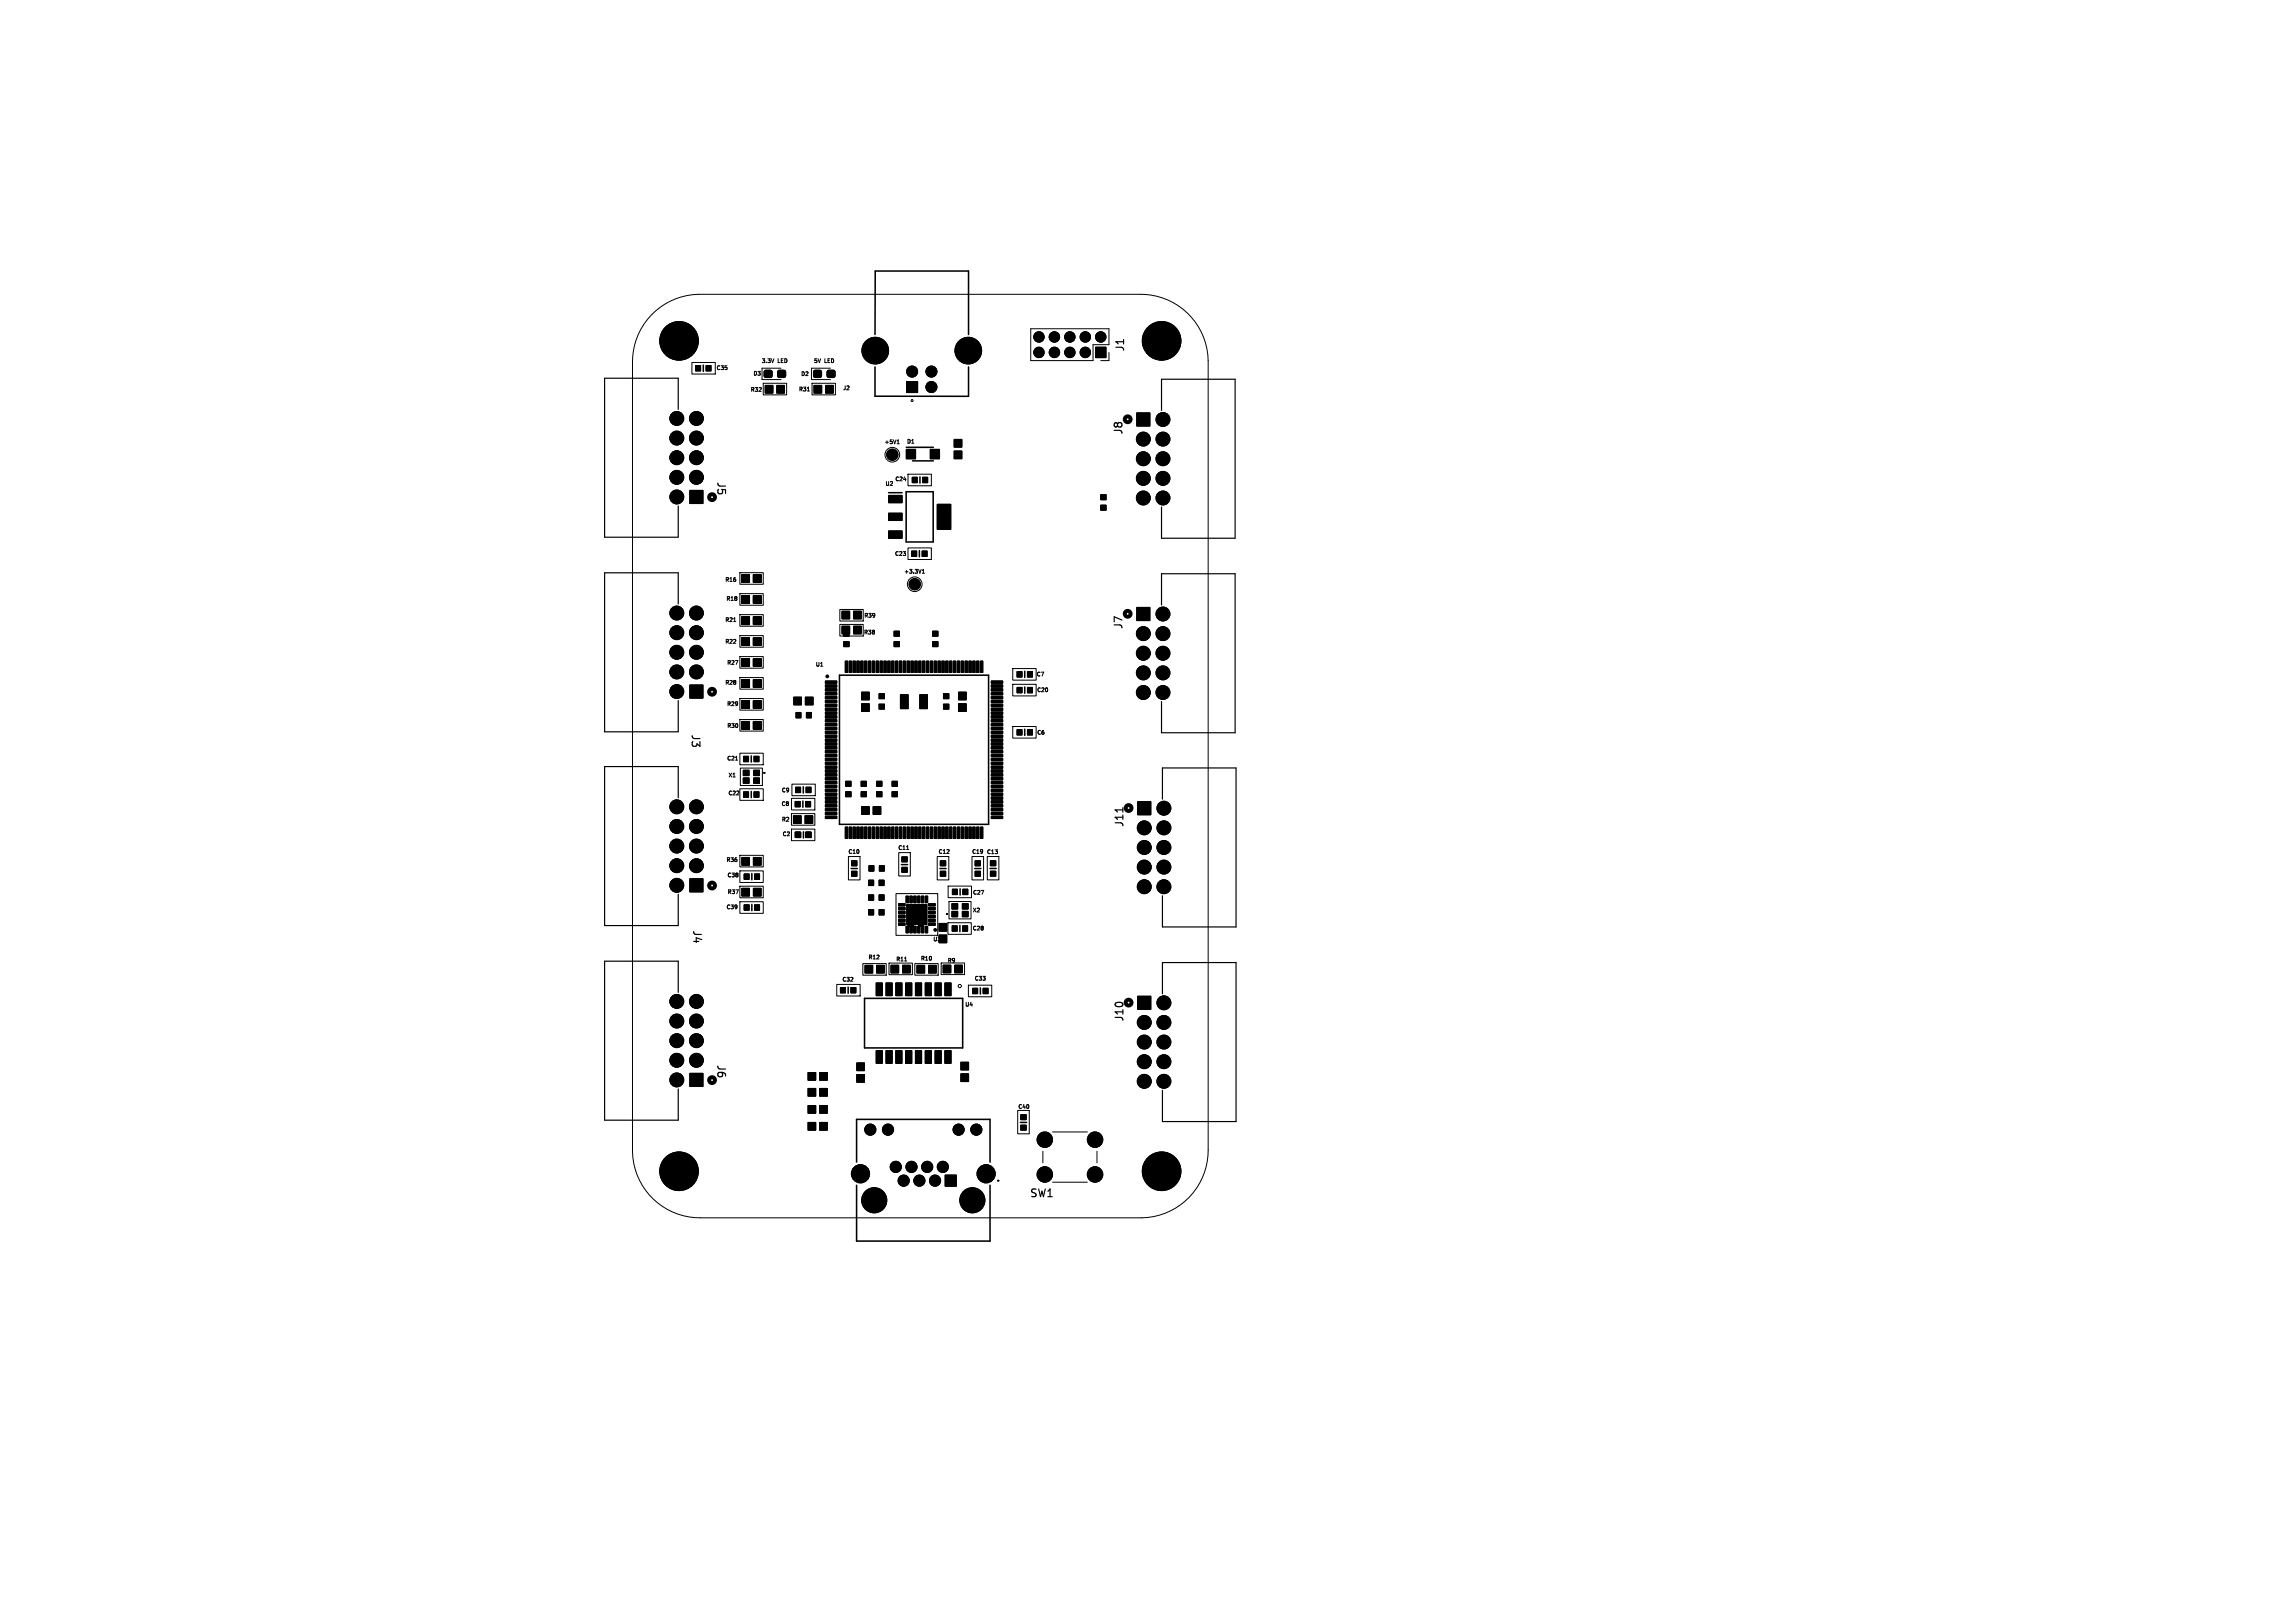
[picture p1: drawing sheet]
<svg xmlns="http://www.w3.org/2000/svg" width="297mm" height="210mm" viewBox="0 0 297 210" stroke-linecap="round" stroke-linejoin="round" font-family="sans-serif">
<defs><g id="words">
<g font-size="1.4">
<text x="145.7" y="45.6" transform="rotate(-90 145.7 45.6)">J1</text>
<text x="145.5" y="56.3" transform="rotate(-90 145.5 56.3)">J8</text>
<text x="92.6" y="62.2" transform="rotate(90 92.6 62.2)">J5</text>
<text x="145.5" y="81.5" transform="rotate(-90 145.5 81.5)">J7</text>
<text x="89.3" y="94.9" transform="rotate(90 89.3 94.9)">J3</text>
<text x="145.6" y="107.1" transform="rotate(-90 145.6 107.1)">J11</text>
<text x="89.5" y="120.3" transform="rotate(90 89.5 120.3)">J4</text>
<text x="92.6" y="137.7" transform="rotate(90 92.6 137.7)">J6</text>
<text x="145.6" y="132.3" transform="rotate(-90 145.6 132.3)">J10</text>
<text x="133.2" y="155.1">SW1</text>
</g>
<g font-size=".7">
<text x="98.5" y="47">3.3V</text>
<text x="100.7" y="47">LED</text>
<text x="105.3" y="47">5V</text>
<text x="106.8" y="47">LED</text>
<text x="92.6" y="48">C35</text>
<text x="97.1" y="50.8">R32</text>
<text x="97.4" y="48.7">D3</text>
<text x="103.3" y="50.8">R31</text>
<text x="103.6" y="48.8">D2</text>
<text x="109" y="50.6">J2</text>
<text x="114.4" y="57.6">+5V1</text>
<text x="117.3" y="57.5">D1</text>
<text x="114.5" y="63">U2</text>
<text x="115.8" y="62.4">C24</text>
<text x="93.8" y="75.4">R16</text>
<text x="93.9" y="77.9">R18</text>
<text x="115.7" y="72">C23</text>
<text x="116.9" y="74.3">+3.3V1</text>
<text x="93.8" y="83.4">R22</text>
<text x="93.8" y="80.6">R21</text>
<text x="111.7" y="82.2">R38</text>
<text x="111.8" y="80">R39</text>
<text x="93.8" y="88.7">R28</text>
<text x="94" y="86.1">R27</text>
<text x="105.5" y="86.4">U1</text>
<text x="134.1" y="87.6">C7</text>
<text x="134.1" y="89.7">C20</text>
<text x="94" y="91.5">R29</text>
<text x="94" y="94.3">R30</text>
<text x="134.1" y="95.2">C6</text>
<text x="94" y="98.5">C21</text>
<text x="94.2" y="100.7">X1</text>
<text x="94.2" y="103">C22</text>
<text x="101" y="104.4">C8</text>
<text x="101.1" y="102.7">C9</text>
<text x="101.1" y="106.4">R2</text>
<text x="93.9" y="111.7">R36</text>
<text x="94" y="113.6">C38</text>
<text x="101.2" y="108.3">C2</text>
<text x="109.7" y="110.6">C10</text>
<text x="116.2" y="110.1">C11</text>
<text x="121.4" y="110.6">C12</text>
<text x="125.7" y="110.6">C19</text>
<text x="127.6" y="110.6">C13</text>
<text x="93.9" y="117.8">C39</text>
<text x="94.1" y="115.8">R37</text>
<text x="125.8" y="118.2">X2</text>
<text x="125.8" y="115.9">C27</text>
<text x="112.3" y="124.3">R12</text>
<text x="115.9" y="124.5">R11</text>
<text x="119.1" y="124.4">R10</text>
<text x="120.7" y="121.9">U3</text>
<text x="122.6" y="124.7">R9</text>
<text x="125.8" y="120.5">C28</text>
<text x="108.9" y="127.1">C32</text>
<text x="124.8" y="130.4">U4</text>
<text x="126" y="127">C33</text>
<text x="131.7" y="143.6">C40</text>
</g>
</g></defs>
<g fill="none" stroke="#000" stroke-width=".13">
<path d="M84.3 40.8a8.7 8.7 0 0 1 6.1-2.7h57.2a8.7 8.7 0 0 1 8.8 8.6v102.1a8.7 8.7 0 0 1-8.6 8.8h-57.2a8.7 8.7 0 0 1-8.7-8.6v-102.1a8.7 8.7 0 0 1 2.4-6.1zM89.5 46.9h3.1v1.5h-3.1zM98.8 49.6h3v1.5h-3zM101.1 47.6h-2.5v1.5h2.5M104.5 50.6h.3M105.1 49.6h3v1.5h-3zM107.5 47.6h-2.5v1.5h2.5M116.1 57.4h.3M116.1 57.1l.1-.2v.5M133.4 42.5h10.1v2.1h-2v2.1h-8.1zM143.5 45.6v1.1h-1M95.7 74.1h3.1v1.5h-3.1z"/>
<path d="M95.7 76.8h3.1v1.5h-3.1zM95.7 79.5h3.1v1.5h-3.1zM108.7 78.9h3v1.5h-3zM117.5 61.4h3v1.5h-3zM117.5 70.9h3v1.5h-3zM119.4 74.2h.2M119.4 73.8l.1-.1v.5M94.9 80.4h.3M95.2 98.4h.3M95.7 85h3.1v1.5h-3.1zM95.7 87.7h3.1v1.5h-3.1zM95.7 97.5h3.1v1.5h-3.1z"/>
<path d="M95.7 93.1h3.1v1.5h-3.1zM95.7 82.2h3.1v1.5h-3.1zM95.7 90.4h3.1v1.5h-3.1zM95.8 99.4h2.9v2.2h-2.9zM108.7 80.8h3v1.5h-3zM131.1 94h3v1.5h-3zM131.1 86.5h3v1.5h-3zM131.1 88.5h3v1.5h-3zM95.7 110.7h3.1v1.5h-3.1zM95.7 114.7h3.1v1.5h-3.1zM95.7 102.1h3.1v1.5h-3.1zM95.7 112.7h3.1v1.5h-3.1z"/>
<path d="M95.7 116.7h3.1v1.5h-3.1zM102.4 107.3h3.1v1.5h-3.1zM102.4 103.3h3.1v1.5h-3.1zM102.4 105.3h3.1v1.5h-3.1zM102.5 101.5h3v1.5h-3zM109.8 110.8h1.5v3.1h-1.5zM116 115.6h5.4v5.4h-5.4zM116.3 110.3h1.5v3.1h-1.5zM117.3 109.9h.3M121.3 110.8h1.5v3.1h-1.5zM122.7 119.4h3v1.5h-3zM122.7 114.7h3v1.5h-3z"/>
<path d="M122.8 116.7h2.9v2.2h-2.9zM125.8 110.8h1.5v3.1h-1.5zM127.8 110.8h1.5v3.1h-1.5zM108.3 127.4h3v1.5h-3zM111.7 124.7h3v1.5h-3zM115.1 124.6h3v1.5h-3zM117.1 124.3h.2M118.4 124.7h3v1.5h-3zM121.8 124.6h3v1.5h-3zM125.3 127.5h3v1.5h-3zM131.7 143.7h1.5v3h-1.5zM135 149v1.5"/>
<path d="M136.2 153h4.5M136.2 146.5h4.5M142 149v1.5"/>
<circle cx="115.5" cy="58.8" r=".95"/>
<circle cx="118" cy="51.8" r=".13"/>
<circle cx="118.4" cy="75.6" r=".95"/>
<circle cx="98.9" cy="100" r=".05"/>
<circle cx="122.6" cy="118.3" r=".05"/>
<circle cx="124.2" cy="127.6" r=".21"/>
<circle cx="129.2" cy="152.8" r=".05"/>
</g>
<path d="M87.8 53v-4.1h-9.6v20.6h9.6v-4M150.3 53.1v-4h9.5v20.5h-9.5v-4M87.8 78.2v-4.1h-9.6v20.6h9.6v-4M150.3 78.3v-4.1h9.5v20.6h-9.5v-4M87.8 103.2v-4h-9.6v20.6h9.6v-4.1M145.3 104.5v.6M150.4 103.4v-4h9.6v20.5h-9.6v-4M87.8 128.4v-4h-9.6v20.5h9.6v-4M150.4 128.6v-4h9.6v20.5h-9.6v-4" fill="none" stroke="#000" stroke-width=".15"/>
<g fill="none" stroke="#000" stroke-width=".2">
<path d="M91 47.3v.8M113.2 47.5v3.8h12.1v-3.8M113.2 43.3l.1-8.2h12v8.2M117.3 57.9h3.5M118.1 59.6h2.7M115 63.8h1.7M117.3 63.6h3.5v6.5h-3.5zM119 71.2v.8M119.1 61.7v.8M97.2 97.8v.8M108.6 87.4h19.3v19.3h-19.3zM132.6 86.9v.8"/>
<path d="M132.6 88.9v.8M132.6 94.4v.8M97.2 102.4v.8M97.3 113v.8M97.3 117v.8M103.9 103.7v.8M104 101.8v.8M104 107.6v.8M110.1 112.4h.8M116.7 111.9h.8M121.6 112.4h.8M124.2 119.7v.8"/>
<path d="M124.3 115v.8M126.1 112.4h.8M128.1 112.4h.8M109.8 127.7v.8M111.9 129.2h12.7v6.4h-12.7zM126.9 127.8v.8M110.9 150.4v-5.6h17.2v5.6M110.9 153.4v7.2h17.2v-7.2M132.1 145.2h.8"/>
</g>
<g fill="none" stroke="#000" stroke-width=".51">
<circle cx="145.9" cy="54.3" r=".38"/>
<circle cx="92.1" cy="64.3" r=".38"/>
<circle cx="145.9" cy="79.4" r=".38"/>
<circle cx="92.1" cy="89.5" r=".38"/>
<circle cx="92.1" cy="114.6" r=".38"/>
<circle cx="146.1" cy="104.6" r=".38"/>
<circle cx="92.1" cy="139.8" r=".38"/>
<circle cx="146.1" cy="129.7" r=".38"/>
</g>
<g fill="#000" stroke="#000" stroke-width=".13">
<path d="M90 47.3h.7v.7h-.7zM91.4 47.3h.6v.7h-.6zM98.9 48l.2-.1 .8 .1v.1v.7l-.2 .1-.8-.1v-.2zM99 49.9h1v1h-1zM100.7 48l.2-.1 .7 .1 .1 .1-.1 .7-.2 .1-.7-.1-.1-.2zM100.5 49.9h1v1h-1zM105.3 48l.2-.1 .8 .1v.1v.7l-.2 .1-.8-.1v-.2zM105.3 49.9h1v1h-1zM107.1 48l.2-.1 .7 .1 .1 .1-.1 .7-.2 .1-.7-.1-.1-.2zM106.8 49.9h1v1h-1zM117.3 58.1h1.2v1.3h-1.2zM117.3 49.4h1.5v1.4h-1.5z"/>
<path d="M120.4 58.1h1.2v1.3h-1.2zM123.5 58.4h1v1h-1zM123.5 56.9h1v1h-1zM141.8 44.9h1.3v1.4h-1.3zM147.1 53.4h1.7v1.7h-1.7zM89.3 63.5h1.7v1.7h-1.7zM96 74.3h1v1h-1zM96 77.1h1v1h-1zM96 79.8h1v1h-1zM96 74.4h1v1h-1zM97.5 74.3h1v1h-1zM97.5 77.1h1v1h-1z"/>
<path d="M97.5 79.8h1v1h-1zM97.5 74.4h1v1h-1zM109 79.1h1v1h-1zM110.5 79.1h1v1h-1zM115 64.1h1.7v1h-1.7zM115 66.4h1.7v1h-1.7zM115 68.7h1.7v1h-1.7zM118.1 61.8h.6v.7h-.6zM118 71.3h.6v.7h-.6zM119.4 61.8h.7v.7h-.7zM119.3 71.3h.7v.7h-.7zM121.3 65.3h1.7v3.2h-1.7z"/>
<path d="M142.4 64h.7v.7h-.7zM142.4 65.4h.7v.6h-.7zM89.3 88.6h1.7v1.7h-1.7zM96 82.5h1v1h-1zM96 93.4h1v1h-1zM96 85.2h1v1h-1zM96 87.9h1v1h-1zM96 90.7h1v1h-1zM96.2 99.7h.7v.7h-.7zM96.2 97.9h.7v.7h-.7zM97.5 82.5h1v1h-1zM97.5 93.4h1v1h-1z"/>
<path d="M97.5 85.2h1v1h-1zM97.5 87.9h1v1h-1zM97.5 90.7h1v1h-1zM97.5 99.7h.8v.7h-.8zM97.6 97.9h.6v.7h-.6zM103 92.2h.7v.7h-.7zM102.7 90.2h1v1h-1zM104.4 92.2h.6v.7h-.6zM104.2 90.2h1v1h-1zM106.8 88.1h1.5v.3h-1.5zM106.8 88.6h1.5v.3h-1.5zM106.8 89.1h1.5v.3h-1.5z"/>
<path d="M106.8 89.6h1.5v.3h-1.5zM106.8 90.1h1.5v.3h-1.5zM106.8 90.6h1.5v.3h-1.5zM106.8 91.1h1.5v.3h-1.5zM106.8 91.6h1.5v.3h-1.5zM106.8 92.1h1.5v.3h-1.5zM106.8 92.6h1.5v.3h-1.5zM106.8 93.1h1.5v.3h-1.5zM106.8 93.6h1.5v.3h-1.5zM106.8 94.1h1.5v.3h-1.5zM106.8 94.6h1.5v.3h-1.5zM106.8 95.1h1.5v.3h-1.5z"/>
<path d="M106.8 95.6h1.5v.3h-1.5zM106.8 96.1h1.5v.3h-1.5zM106.8 96.6h1.5v.3h-1.5zM106.8 97.1h1.5v.3h-1.5zM106.8 97.6h1.5v.3h-1.5zM106.8 98.1h1.5v.3h-1.5zM106.8 98.6h1.5v.3h-1.5zM106.8 99.1h1.5v.3h-1.5zM106.8 99.6h1.5v.3h-1.5zM109 81h1v1h-1zM109.4 85.5h.3v1.5h-.3zM109.2 83h.7v.7h-.7z"/>
<path d="M109.2 81.7h.7v.6h-.7zM109.9 85.5h.3v1.5h-.3zM110.4 85.5h.3v1.5h-.3zM110.5 81h1v1h-1zM110.9 85.5h.3v1.5h-.3zM111.4 85.5h.3v1.5h-.3zM111.5 91.1h1v1h-1zM111.5 89.6h1v1h-1zM111.9 85.5h.3v1.5h-.3zM112.4 85.5h.3v1.5h-.3zM112.9 85.5h.3v1.5h-.3zM113.4 85.5h.3v1.5h-.3z"/>
<path d="M113.9 85.5h.3v1.5h-.3zM114.4 85.5h.3v1.5h-.3zM113.8 91.1h.7v.7h-.7zM113.8 89.8h.7v.6h-.7zM114.9 85.5h.3v1.5h-.3zM115.4 85.5h.3v1.5h-.3zM115.9 85.5h.3v1.5h-.3zM116.4 85.5h.3v1.5h-.3zM115.7 83h.7v.7h-.7zM115.7 81.7h.7v.6h-.7zM116.9 85.5h.3v1.5h-.3zM117.4 85.5h.3v1.5h-.3z"/>
<path d="M116.5 89.9h1v1.8h-1zM117.9 85.5h.3v1.5h-.3zM118.4 85.5h.3v1.5h-.3zM118.9 85.5h.3v1.5h-.3zM119.4 85.5h.3v1.5h-.3zM119.9 85.5h.3v1.5h-.3zM119 89.9h1v1.8h-1zM120.4 85.5h.3v1.5h-.3zM120.9 85.5h.3v1.5h-.3zM120.7 83h.7v.7h-.7zM120.7 81.7h.7v.6h-.7zM121.4 85.5h.3v1.5h-.3z"/>
<path d="M121.9 85.5h.3v1.5h-.3zM122.4 85.5h.3v1.5h-.3zM122.1 91.1h.7v.7h-.7zM122.1 89.8h.7v.6h-.7zM122.9 85.5h.3v1.5h-.3zM123.4 85.5h.3v1.5h-.3zM123.9 85.5h.3v1.5h-.3zM124 91.1h1v1h-1zM124 89.6h1v1h-1zM124.4 85.5h.3v1.5h-.3zM124.9 85.5h.3v1.5h-.3zM125.4 85.5h.3v1.5h-.3z"/>
<path d="M125.9 85.5h.3v1.5h-.3zM126.4 85.5h.3v1.5h-.3zM126.9 85.5h.3v1.5h-.3zM128.3 99.6h1.5v.3h-1.5zM128.3 99.1h1.5v.3h-1.5zM128.3 98.6h1.5v.3h-1.5zM128.3 98.1h1.5v.3h-1.5zM128.3 97.6h1.5v.3h-1.5zM128.3 97.1h1.5v.3h-1.5zM128.3 96.6h1.5v.3h-1.5zM128.3 96.1h1.5v.3h-1.5zM128.3 95.6h1.5v.3h-1.5z"/>
<path d="M128.3 95.1h1.5v.3h-1.5zM128.3 94.6h1.5v.3h-1.5zM128.3 94.1h1.5v.3h-1.5zM128.3 93.6h1.5v.3h-1.5zM128.3 93.1h1.5v.3h-1.5zM128.3 92.6h1.5v.3h-1.5zM128.3 92.1h1.5v.3h-1.5zM128.3 91.6h1.5v.3h-1.5zM128.3 91.1h1.5v.3h-1.5zM128.3 90.6h1.5v.3h-1.5zM128.3 90.1h1.5v.3h-1.5zM128.3 89.6h1.5v.3h-1.5z"/>
<path d="M128.3 89.1h1.5v.3h-1.5zM128.3 88.6h1.5v.3h-1.5zM128.3 88.1h1.5v.3h-1.5zM131.6 94.4h.7v.7h-.7zM131.6 86.9h.7v.7h-.7zM131.6 88.9h.7v.7h-.7zM133 94.4h.6v.7h-.6zM133 86.9h.6v.7h-.6zM133 88.9h.6v.7h-.6zM147.1 78.6h1.7v1.7h-1.7zM89.3 113.7h1.7v1.7h-1.7zM96.2 100.7h.7v.7h-.7z"/>
<path d="M96.3 113.1h.6v.7h-.6zM96.3 117.1h.6v.7h-.6zM96.2 102.5h.7v.7h-.7zM96 111h1v1h-1zM96 114.9h1v1h-1zM97.5 100.7h.8v.7h-.8zM97.6 113.1h.7v.7h-.7zM97.6 117.1h.7v.7h-.7zM97.6 102.5h.6v.7h-.6zM97.5 111h1v1h-1zM97.5 114.9h1v1h-1zM103 107.7h.6v.7h-.6z"/>
<path d="M102.9 107.7h.7v.7h-.7zM102.9 103.7h.7v.7h-.7zM103 101.9h.6v.7h-.6zM102.7 105.6h1v1h-1zM104.3 107.7h.7v.7h-.7zM104.3 107.7h.6v.7h-.6zM104.3 103.7h.6v.7h-.6zM104.3 101.9h.7v.7h-.7zM104.2 105.6h1v1h-1zM106.8 100.1h1.5v.3h-1.5zM106.8 100.6h1.5v.3h-1.5zM106.8 101.1h1.5v.3h-1.5z"/>
<path d="M106.8 101.6h1.5v.3h-1.5zM106.8 102.1h1.5v.3h-1.5zM106.8 102.6h1.5v.3h-1.5zM106.8 103.1h1.5v.3h-1.5zM106.8 103.6h1.5v.3h-1.5zM106.8 104.1h1.5v.3h-1.5zM106.8 104.6h1.5v.3h-1.5zM106.8 105.1h1.5v.3h-1.5zM106.8 105.6h1.5v.3h-1.5zM109.4 107h.3v1.5h-.3zM109.9 107h.3v1.5h-.3zM109.4 102.4h.7v.7h-.7z"/>
<path d="M109.4 101.1h.7v.6h-.7zM110.2 111.4h.7v.6h-.7zM110.2 112.7h.7v.7h-.7zM110.4 107h.3v1.5h-.3zM110.9 107h.3v1.5h-.3zM111.4 107h.3v1.5h-.3zM111.9 107h.3v1.5h-.3zM111.4 102.4h.7v.7h-.7zM111.4 101.1h.7v.6h-.7zM112.4 107h.3v1.5h-.3zM111.5 104.4h1v1h-1zM112.9 107h.3v1.5h-.3z"/>
<path d="M112.4 113.9h.7v.7h-.7zM112.4 115.8h.7v.7h-.7zM112.4 117.7h.7v.7h-.7zM112.4 112h.7v.7h-.7zM113.4 107h.3v1.5h-.3zM113.9 107h.3v1.5h-.3zM113 104.4h1v1h-1zM113.4 102.4h.7v.7h-.7zM113.4 101.1h.7v.6h-.7zM114.4 107h.3v1.5h-.3zM113.8 113.9h.6v.7h-.6zM113.8 115.8h.6v.7h-.6z"/>
<path d="M113.8 117.7h.6v.7h-.6zM113.8 112h.6v.7h-.6zM114.9 107h.3v1.5h-.3zM115.4 107h.3v1.5h-.3zM115.9 107h.3v1.5h-.3zM115.4 102.4h.7v.7h-.7zM115.4 101.1h.7v.6h-.7zM116.3 116.9h.8v.3h-.8zM116.3 117.4h.8v.3h-.8zM116.3 117.9h.8v.3h-.8zM116.3 118.4h.8v.3h-.8zM116.3 118.9h.8v.3h-.8z"/>
<path d="M116.3 119.4h.8v.3h-.8zM116.4 107h.3v1.5h-.3zM116.7 110.9h.7v.6h-.7zM116.7 112.2h.7v.7h-.7zM116.9 107h.3v1.5h-.3zM117.4 107h.3v1.5h-.3zM117.5 117.2h.7v.7h-.7zM117.5 119.2h.7v.7h-.7zM117.3 116h.3v.8h-.3zM117.3 119.9h.3v.8h-.3zM117.9 107h.3v1.5h-.3zM117.8 116h.3v.8h-.3z"/>
<path d="M117.8 119.9h.3v.8h-.3zM118.4 107h.3v1.5h-.3zM118.3 116h.3v.8h-.3zM118.3 119.9h.3v.8h-.3zM118.9 117.2h.6v.7h-.6zM118.9 119.2h.6v.7h-.6zM118.9 107h.3v1.5h-.3zM118.8 116h.3v.8h-.3zM118.8 119.9h.3v.8h-.3zM119.4 107h.3v1.5h-.3zM119.3 116h.3v.8h-.3zM119.3 119.9h.3v.8h-.3z"/>
<path d="M119.9 107h.3v1.5h-.3zM117.4 117h2.6v2.6h-2.6zM119.8 116h.3v.8h-.3zM119.8 119.9h.3v.8h-.3zM120.2 119.4h.8v.3h-.8zM120.2 118.9h.8v.3h-.8zM120.2 118.4h.8v.3h-.8zM120.2 117.9h.8v.3h-.8zM120.2 117.4h.8v.3h-.8zM120.2 116.9h.8v.3h-.8zM120.4 107h.3v1.5h-.3zM120.9 107h.3v1.5h-.3z"/>
<path d="M121.4 107h.3v1.5h-.3zM121.7 111.4h.7v.6h-.7zM121.7 112.7h.7v.7h-.7zM121.9 107h.3v1.5h-.3zM122.4 107h.3v1.5h-.3zM122.9 107h.3v1.5h-.3zM123.2 115.1h.7v.7h-.7zM123.4 107h.3v1.5h-.3zM123.9 107h.3v1.5h-.3zM123.2 117.9h.7v.7h-.7zM123.2 116.9h.7v.7h-.7zM124.4 107h.3v1.5h-.3z"/>
<path d="M124.6 115.1h.6v.7h-.6zM124.9 107h.3v1.5h-.3zM124.5 117.9h.8v.7h-.8zM124.5 116.9h.8v.7h-.8zM125.4 107h.3v1.5h-.3zM125.9 107h.3v1.5h-.3zM126.2 111.4h.7v.6h-.7zM126.2 112.7h.7v.7h-.7zM126.4 107h.3v1.5h-.3zM126.9 107h.3v1.5h-.3zM128.2 111.4h.7v.6h-.7zM128.2 112.7h.7v.7h-.7z"/>
<path d="M128.3 105.6h1.5v.3h-1.5zM128.3 105.1h1.5v.3h-1.5zM128.3 104.6h1.5v.3h-1.5zM128.3 104.1h1.5v.3h-1.5zM128.3 103.6h1.5v.3h-1.5zM128.3 103.1h1.5v.3h-1.5zM128.3 102.6h1.5v.3h-1.5zM128.3 102.1h1.5v.3h-1.5zM128.3 101.6h1.5v.3h-1.5zM128.3 101.1h1.5v.3h-1.5zM128.3 100.6h1.5v.3h-1.5zM128.3 100.1h1.5v.3h-1.5z"/>
<path d="M147.2 103.7h1.7v1.7h-1.7zM89.3 138.9h1.7v1.7h-1.7zM104.6 138.8h1v1h-1zM106.1 138.8h1v1h-1zM108.8 127.8h.6v.7h-.6zM110.1 127.8h.7v.7h-.7zM110.9 137.5h1v1h-1zM110.9 139h1v1h-1zM111.9 124.9h1v1h-1zM113.4 127.2h.8v1.6h-.8zM113.4 135.9h.8v1.7h-.8zM113.4 124.9h1v1h-1z"/>
<path d="M114.7 127.2h.8v1.6h-.8zM114.7 135.9h.8v1.7h-.8zM115.9 127.2h.8v1.6h-.8zM115.9 135.9h.8v1.7h-.8zM115.3 124.9h1v1h-1zM117.2 127.2h.8v1.6h-.8zM117.2 135.9h.8v1.7h-.8zM116.8 124.9h1v1h-1zM118.5 127.2h.8v1.6h-.8zM118.5 135.9h.8v1.7h-.8zM118.7 124.9h1v1h-1zM119.7 127.2h.8v1.6h-.8z"/>
<path d="M119.7 135.9h.8v1.7h-.8zM120.2 124.9h1v1h-1zM121 127.2h.8v1.6h-.8zM121 135.9h.8v1.7h-.8zM121.5 121h1v1h-1zM121.5 119.5h1v1h-1zM122.3 127.2h.8v1.6h-.8zM122.3 135.9h.8v1.7h-.8zM122 124.9h1.1v1h-1.1zM123.2 119.8h.7v.7h-.7zM123.5 124.9h1v1h-1zM124.6 119.8h.6v.7h-.6z"/>
<path d="M124.3 137.4h1v1h-1zM124.3 138.9h1v1h-1zM125.9 127.9h.6v.7h-.6zM127.2 127.9h.7v.7h-.7zM147.2 128.9h1.7v1.7h-1.7zM104.6 145.2h1v1h-1zM104.6 140.8h1v1h-1zM104.6 143h1v1h-1zM106.1 145.2h1v1h-1zM106.1 140.8h1v1h-1zM106.1 143h1v1h-1zM122.3 152h1.5v1.5h-1.5z"/>
<path d="M132.1 144.2h.7v.7h-.7zM132.1 145.6h.7v.6h-.7z"/>
<circle cx="87.6" cy="59.2" r=".9"/>
<circle cx="87.6" cy="56.7" r=".9"/>
<circle cx="87.6" cy="54.1" r=".9"/>
<circle cx="87.9" cy="44.1" r="2.5"/>
<circle cx="87.9" cy="44.1" r="1.75"/>
<circle cx="90.1" cy="59.2" r=".9"/>
<circle cx="90.1" cy="56.7" r=".9"/>
<circle cx="90.1" cy="54.1" r=".9"/>
<circle cx="113.3" cy="45.4" r="1.72"/>
<circle cx="115.5" cy="58.8" r=".75"/>
<circle cx="118" cy="48.1" r=".72"/>
<circle cx="120.5" cy="50.1" r=".72"/>
<circle cx="120.5" cy="48.1" r=".72"/>
<circle cx="125.3" cy="45.4" r="1.72"/>
<circle cx="134.5" cy="43.6" r=".67"/>
<circle cx="134.5" cy="45.6" r=".67"/>
<circle cx="136.5" cy="43.6" r=".67"/>
<circle cx="136.5" cy="45.6" r=".67"/>
<circle cx="138.5" cy="43.6" r=".67"/>
<circle cx="138.5" cy="45.6" r=".67"/>
<circle cx="140.5" cy="43.6" r=".67"/>
<circle cx="140.5" cy="45.6" r=".67"/>
<circle cx="142.5" cy="43.6" r=".67"/>
<circle cx="148" cy="56.8" r=".9"/>
<circle cx="148" cy="59.4" r=".9"/>
<circle cx="150.3" cy="44.1" r="2.5"/>
<circle cx="150.3" cy="44.1" r="1.75"/>
<circle cx="150.5" cy="54.3" r=".9"/>
<circle cx="150.5" cy="59.4" r=".9"/>
<circle cx="150.5" cy="56.8" r=".9"/>
<circle cx="87.6" cy="79.3" r=".9"/>
<circle cx="87.6" cy="61.8" r=".9"/>
<circle cx="87.6" cy="64.3" r=".9"/>
<circle cx="90.1" cy="79.3" r=".9"/>
<circle cx="90.1" cy="61.8" r=".9"/>
<circle cx="118.4" cy="75.6" r=".75"/>
<circle cx="148" cy="64.4" r=".9"/>
<circle cx="148" cy="61.9" r=".9"/>
<circle cx="150.5" cy="64.4" r=".9"/>
<circle cx="150.5" cy="61.9" r=".9"/>
<circle cx="150.5" cy="79.4" r=".9"/>
<circle cx="87.6" cy="81.9" r=".9"/>
<circle cx="87.6" cy="89.5" r=".9"/>
<circle cx="87.6" cy="86.9" r=".9"/>
<circle cx="87.6" cy="84.4" r=".9"/>
<circle cx="90.1" cy="84.4" r=".9"/>
<circle cx="90.1" cy="81.9" r=".9"/>
<circle cx="90.1" cy="86.9" r=".9"/>
<circle cx="148" cy="84.5" r=".9"/>
<circle cx="148" cy="87.1" r=".9"/>
<circle cx="148" cy="82" r=".9"/>
<circle cx="148" cy="89.6" r=".9"/>
<circle cx="150.5" cy="84.5" r=".9"/>
<circle cx="150.5" cy="82" r=".9"/>
<circle cx="150.5" cy="87.1" r=".9"/>
<circle cx="150.5" cy="89.6" r=".9"/>
<circle cx="87.6" cy="106.9" r=".9"/>
<circle cx="87.6" cy="114.6" r=".9"/>
<circle cx="87.6" cy="109.5" r=".9"/>
<circle cx="87.6" cy="104.4" r=".9"/>
<circle cx="87.6" cy="112" r=".9"/>
<circle cx="90.1" cy="109.5" r=".9"/>
<circle cx="90.1" cy="104.4" r=".9"/>
<circle cx="90.1" cy="106.9" r=".9"/>
<circle cx="90.1" cy="112" r=".9"/>
<circle cx="98.9" cy="100" r=".05"/>
<circle cx="99" cy="100" r=".05"/>
<circle cx="122.5" cy="118.3" r=".05"/>
<circle cx="122.6" cy="118.3" r=".05"/>
<circle cx="148.1" cy="114.7" r=".9"/>
<circle cx="148.1" cy="107.1" r=".9"/>
<circle cx="148.1" cy="112.2" r=".9"/>
<circle cx="148.1" cy="109.7" r=".9"/>
<circle cx="150.6" cy="104.6" r=".9"/>
<circle cx="150.6" cy="107.1" r=".9"/>
<circle cx="150.6" cy="112.2" r=".9"/>
<circle cx="150.6" cy="114.7" r=".9"/>
<circle cx="150.6" cy="109.7" r=".9"/>
<circle cx="87.6" cy="139.7" r=".9"/>
<circle cx="87.6" cy="134.7" r=".9"/>
<circle cx="87.6" cy="132.1" r=".9"/>
<circle cx="87.6" cy="129.6" r=".9"/>
<circle cx="87.6" cy="137.2" r=".9"/>
<circle cx="90.1" cy="129.6" r=".9"/>
<circle cx="90.1" cy="134.7" r=".9"/>
<circle cx="90.1" cy="132.1" r=".9"/>
<circle cx="90.1" cy="137.2" r=".9"/>
<circle cx="148.1" cy="139.9" r=".9"/>
<circle cx="148.1" cy="134.8" r=".9"/>
<circle cx="148.1" cy="132.3" r=".9"/>
<circle cx="148.1" cy="137.4" r=".9"/>
<circle cx="150.6" cy="139.9" r=".9"/>
<circle cx="150.6" cy="132.3" r=".9"/>
<circle cx="150.6" cy="129.8" r=".9"/>
<circle cx="150.6" cy="137.4" r=".9"/>
<circle cx="150.6" cy="134.8" r=".9"/>
<circle cx="87.9" cy="151.6" r="2.5"/>
<circle cx="87.9" cy="151.6" r="1.75"/>
<circle cx="111.4" cy="151.9" r="1.18"/>
<circle cx="112.6" cy="146.2" r=".72"/>
<circle cx="113.1" cy="155.3" r="1.62"/>
<circle cx="114.9" cy="146.2" r=".72"/>
<circle cx="115.9" cy="151" r=".72"/>
<circle cx="116.9" cy="152.8" r=".72"/>
<circle cx="118" cy="151" r=".72"/>
<circle cx="119" cy="152.8" r=".72"/>
<circle cx="120" cy="151" r=".72"/>
<circle cx="121" cy="152.8" r=".72"/>
<circle cx="122" cy="151" r=".72"/>
<circle cx="124.1" cy="146.2" r=".72"/>
<circle cx="125.8" cy="155.3" r="1.62"/>
<circle cx="126.3" cy="146.2" r=".72"/>
<circle cx="127.6" cy="151.9" r="1.18"/>
<circle cx="129.1" cy="152.8" r=".05"/>
<circle cx="129.2" cy="152.8" r=".05"/>
<circle cx="135.2" cy="152" r="1"/>
<circle cx="135.2" cy="147.5" r="1"/>
<circle cx="141.7" cy="152" r="1"/>
<circle cx="141.7" cy="147.5" r="1"/>
<circle cx="150.3" cy="151.6" r="2.5"/>
<circle cx="150.3" cy="151.6" r="1.75"/>
</g>
<g fill="none" stroke="#000" stroke-width=".25">
<circle cx="107.1" cy="87.5" r=".12"/>
<circle cx="121" cy="120.3" r=".12"/>
</g>
<use href="#words"/>
</svg>
